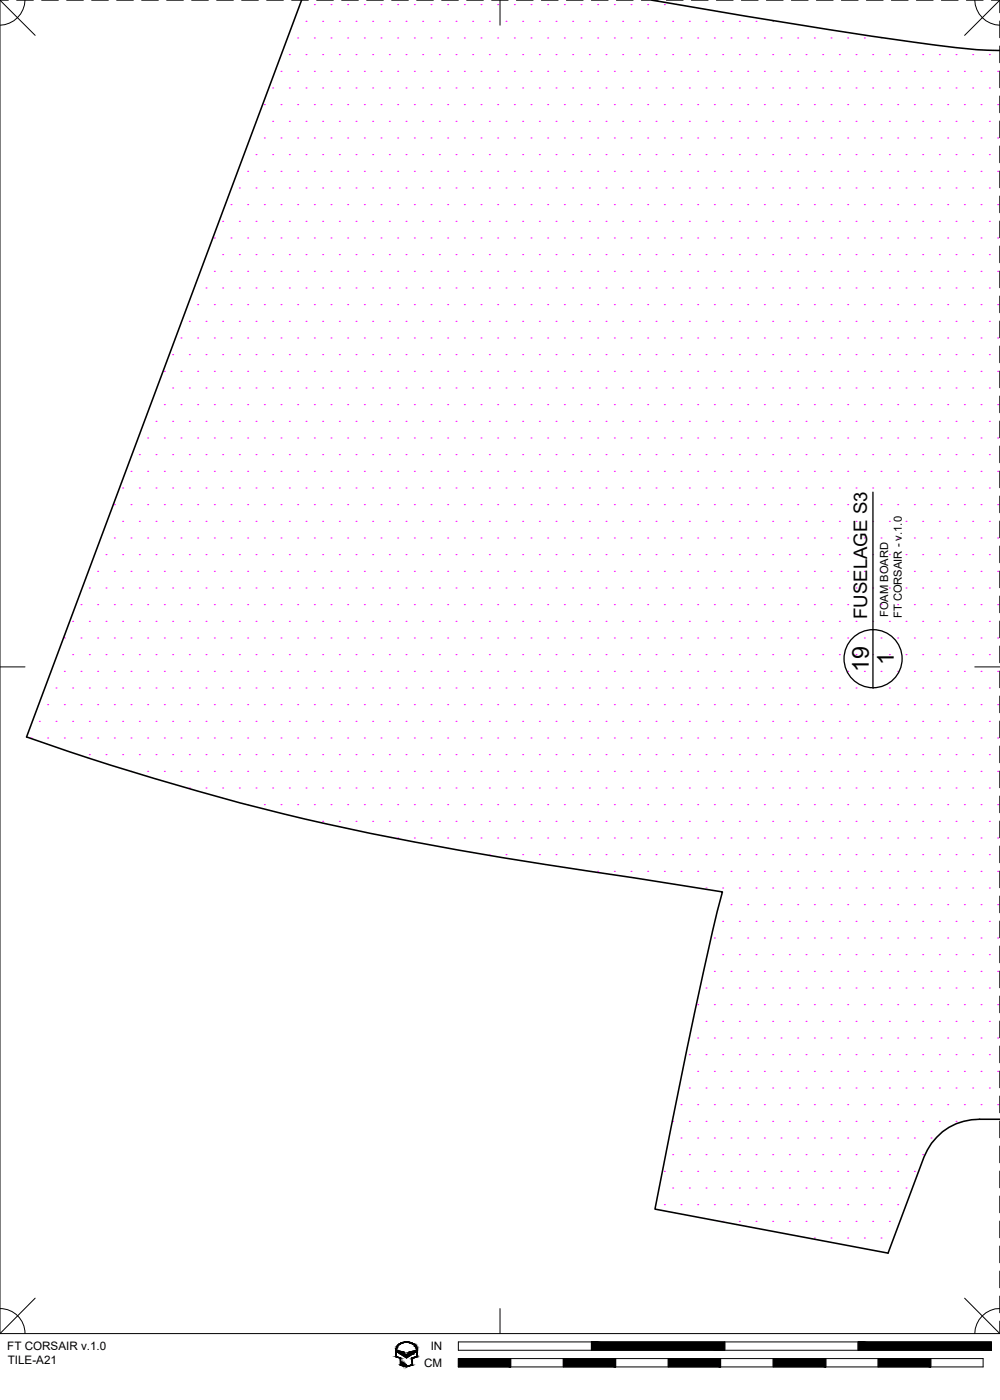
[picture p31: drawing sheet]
<svg xmlns="http://www.w3.org/2000/svg" width="190mm" height="267mm" viewBox="0 0 190 267" stroke-linecap="round" stroke-linejoin="round" font-family="sans-serif">
<defs><g id="words">
<g font-size="4.4">
<text x="165.5" y="128" transform="rotate(-90 165.5 128)">19</text>
<text x="170.3" y="126.7" transform="rotate(-90 170.3 126.7)">1</text>
</g>
<text font-size="3.5" x="165.2" y="117.9" transform="rotate(-90 165.2 117.9)">FUSELAGE S3</text>
<g font-size="2.2">
<text x="1.4" y="257.2">FT CORSAIR v.1.0</text>
<text x="82.1" y="257.2">IN</text>
<text x="1.5" y="259.9">TILE-A21</text>
<text x="80.8" y="260.4">CM</text>
</g>
<g font-size="2.1">
<text x="169.2" y="117.6" transform="rotate(-90 169.2 117.6)">FOAM BOARD</text>
<text x="171.8" y="117.8" transform="rotate(-90 171.8 117.8)">FT CORSAIR - v.1.0</text>
</g>
</g></defs>
<!-- layer: 07 DE-PAPER -->
<g fill="none" stroke="#f0f" stroke-width=".2">
<path d="M50.4 19.9h.1M51.9 16.8h.1M53.5 13.6h.1M53.5 19.9h.1M55.1 10.4h.1M55.1 16.8h.1M56.7 7.2h.1M56.7 13.6h.1M56.7 19.9h.1M58.3 4.1h.1M58.3 10.4h.1M58.3 16.8h.1"/>
<path d="M59.9 .9h.1M59.9 7.2h.1M59.9 13.6h.1M59.9 19.9h.1M61.5 4.1h.1M61.5 10.4h.1M61.5 16.8h.1M63.1 .9h.1M63.1 7.2h.1M63.1 13.6h.1M63.1 19.9h.1M64.6 4.1h.1"/>
<path d="M64.6 10.4h.1M64.6 16.8h.1M66.2 .9h.1M66.2 7.2h.1M66.2 13.6h.1M66.2 19.9h.1M67.8 4.1h.1M67.8 10.4h.1M67.8 16.8h.1M69.4 .9h.1M69.4 7.2h.1M69.4 13.6h.1"/>
<path d="M69.4 19.9h.1M71 4.1h.1M71 10.4h.1M71 16.8h.1M72.6 .9h.1M72.6 7.2h.1M72.6 13.6h.1M72.6 19.9h.1M74.2 4.1h.1M74.2 10.4h.1M74.2 16.8h.1M75.8 .9h.1"/>
<path d="M75.8 7.2h.1M75.8 13.6h.1M75.8 19.9h.1M77.3 4.1h.1M77.3 10.4h.1M77.3 16.8h.1M78.9 .9h.1M78.9 7.2h.1M78.9 13.6h.1M78.9 19.9h.1M80.5 4.1h.1M80.5 10.4h.1"/>
<path d="M80.5 16.8h.1M82.1 .9h.1M82.1 7.2h.1M82.1 13.6h.1M82.1 19.9h.1M83.7 4.1h.1M83.7 10.4h.1M83.7 16.8h.1M85.3 .9h.1M85.3 7.2h.1M85.3 13.6h.1M85.3 19.9h.1"/>
<path d="M86.9 4.1h.1M86.9 10.4h.1M86.9 16.8h.1M88.5 .9h.1M88.5 7.2h.1M88.5 13.6h.1M88.5 19.9h.1M90 4.1h.1M90 10.4h.1M90 16.8h.1M91.6 .9h.1M91.6 7.2h.1"/>
<path d="M91.6 13.6h.1M91.6 19.9h.1M93.2 4.1h.1M93.2 10.4h.1M93.2 16.8h.1M94.8 .9h.1M94.8 7.2h.1M94.8 13.6h.1M94.8 19.9h.1M96.4 4.1h.1M96.4 10.4h.1M96.4 16.8h.1"/>
<path d="M98 .9h.1M98 7.2h.1M98 13.6h.1M98 19.9h.1M99.6 4.1h.1M99.6 10.4h.1M99.6 16.8h.1M101.2 .9h.1M101.2 7.2h.1M101.2 13.6h.1M101.2 19.9h.1M102.7 4.1h.1"/>
<path d="M102.7 10.4h.1M102.7 16.8h.1M104.3 .9h.1M104.3 7.2h.1M104.3 13.6h.1M104.3 19.9h.1M105.9 4.1h.1M105.9 10.4h.1M105.9 16.8h.1M107.5 .9h.1M107.5 7.2h.1M107.5 13.6h.1"/>
<path d="M107.5 19.9h.1M109.1 4.1h.1M109.1 10.4h.1M109.1 16.8h.1M110.7 .9h.1M110.7 7.2h.1M110.7 13.6h.1M110.7 19.9h.1M112.3 4.1h.1M112.3 10.4h.1M112.3 16.8h.1M113.9 .9h.1"/>
<path d="M113.9 7.2h.1M113.9 13.6h.1M113.9 19.9h.1M115.4 4.1h.1M115.4 10.4h.1M115.4 16.8h.1M117 .9h.1M117 7.2h.1M117 13.6h.1M117 19.9h.1M118.6 4.1h.1M118.6 10.4h.1"/>
<path d="M118.6 16.8h.1M120.2 .9h.1M120.2 7.2h.1M120.2 13.6h.1M120.2 19.9h.1M121.8 4.1h.1M121.8 10.4h.1M121.8 16.8h.1M123.4 .9h.1M123.4 7.2h.1M123.4 13.6h.1M123.4 19.9h.1"/>
<path d="M125 4.1h.1M125 10.4h.1M125 16.8h.1M126.6 .9h.1M126.6 7.2h.1M126.6 13.6h.1M126.6 19.9h.1M128.1 4.1h.1M128.1 10.4h.1M128.1 16.8h.1M129.7 7.2h.1M129.7 13.6h.1"/>
<path d="M129.7 19.9h.1M131.3 4.1h.1M131.3 10.4h.1M131.3 16.8h.1M132.9 7.2h.1M132.9 13.6h.1M132.9 19.9h.1M134.5 4.1h.1M134.5 10.4h.1M134.5 16.8h.1M136.1 7.2h.1M136.1 13.6h.1"/>
<path d="M136.1 19.9h.1M137.7 4.1h.1M137.7 10.4h.1M137.7 16.8h.1M139.3 7.2h.1M139.3 13.6h.1M139.3 19.9h.1M140.8 4.1h.1M140.8 10.4h.1M140.8 16.8h.1M142.4 7.2h.1M142.4 13.6h.1"/>
<path d="M142.4 19.9h.1M144 4.1h.1M144 10.4h.1M144 16.8h.1M145.6 7.2h.1M145.6 13.6h.1M145.6 19.9h.1M147.2 4.1h.1M147.2 10.4h.1M147.2 16.8h.1M148.8 7.2h.1M148.8 13.6h.1"/>
<path d="M148.8 19.9h.1M150.4 10.4h.1M150.4 16.8h.1M152 7.2h.1M152 13.6h.1M152 19.9h.1M153.5 10.4h.1M153.5 16.8h.1M155.1 7.2h.1M155.1 13.6h.1M155.1 19.9h.1M156.7 10.4h.1"/>
<path d="M156.7 16.8h.1M158.3 7.2h.1M158.3 13.6h.1M158.3 19.9h.1M159.9 10.4h.1M159.9 16.8h.1M161.5 7.2h.1M161.5 13.6h.1M161.5 19.9h.1M163.1 10.4h.1M163.1 16.8h.1M164.7 7.2h.1"/>
<path d="M164.7 13.6h.1M164.7 19.9h.1M166.2 10.4h.1M166.2 16.8h.1M167.8 7.2h.1M167.8 13.6h.1M167.8 19.9h.1M169.4 10.4h.1M169.4 16.8h.1M171 13.6h.1M171 19.9h.1M172.6 10.4h.1"/>
<path d="M172.6 16.8h.1M174.2 13.6h.1M174.2 19.9h.1M175.8 10.4h.1M175.8 16.8h.1M177.4 13.6h.1M177.4 19.9h.1M178.9 10.4h.1M178.9 16.8h.1M180.5 13.6h.1M180.5 19.9h.1M182.1 10.4h.1"/>
<path d="M182.1 16.8h.1M183.7 13.6h.1M183.7 19.9h.1M185.3 10.4h.1M185.3 16.8h.1M186.9 13.6h.1M186.9 19.9h.1M188.5 10.4h.1M188.5 16.8h.1M190.1 13.6h.1M190.1 19.9h.1M44 39h.1"/>
<path d="M45.6 35.8h.1M47.2 32.6h.1M47.2 39h.1M48.8 29.5h.1M48.8 35.8h.1M50.4 26.3h.1M50.4 32.6h.1M50.4 39h.1M51.9 23.1h.1M51.9 29.5h.1M51.9 35.8h.1M53.5 26.3h.1"/>
<path d="M53.5 32.6h.1M53.5 39h.1M55.1 23.1h.1M55.1 29.5h.1M55.1 35.8h.1M56.7 26.3h.1M56.7 32.6h.1M56.7 39h.1M58.3 23.1h.1M58.3 29.5h.1M58.3 35.8h.1M59.9 26.3h.1"/>
<path d="M59.9 32.6h.1M59.9 39h.1M61.5 23.1h.1M61.5 29.5h.1M61.5 35.8h.1M63.1 26.3h.1M63.1 32.6h.1M63.1 39h.1M64.6 23.1h.1M64.6 29.5h.1M64.6 35.8h.1M66.2 26.3h.1"/>
<path d="M66.2 32.6h.1M66.2 39h.1M67.8 23.1h.1M67.8 29.5h.1M67.8 35.8h.1M69.4 26.3h.1M69.4 32.6h.1M69.4 39h.1M71 23.1h.1M71 29.5h.1M71 35.8h.1M72.6 26.3h.1"/>
<path d="M72.6 32.6h.1M72.6 39h.1M74.2 23.1h.1M74.2 29.5h.1M74.2 35.8h.1M75.8 26.3h.1M75.8 32.6h.1M75.8 39h.1M77.3 23.1h.1M77.3 29.5h.1M77.3 35.8h.1M78.9 26.3h.1"/>
<path d="M78.9 32.6h.1M78.9 39h.1M80.5 23.1h.1M80.5 29.5h.1M80.5 35.8h.1M82.1 26.3h.1M82.1 32.6h.1M82.1 39h.1M83.7 23.1h.1M83.7 29.5h.1M83.7 35.8h.1M85.3 26.3h.1"/>
<path d="M85.3 32.6h.1M85.3 39h.1M86.9 23.1h.1M86.9 29.5h.1M86.9 35.8h.1M88.5 26.3h.1M88.5 32.6h.1M88.5 39h.1M90 23.1h.1M90 29.5h.1M90 35.8h.1M91.6 26.3h.1"/>
<path d="M91.6 32.6h.1M91.6 39h.1M93.2 23.1h.1M93.2 29.5h.1M93.2 35.8h.1M94.8 26.3h.1M94.8 32.6h.1M94.8 39h.1M96.4 23.1h.1M96.4 29.5h.1M96.4 35.8h.1M98 26.3h.1"/>
<path d="M98 32.6h.1M98 39h.1M99.6 23.1h.1M99.6 29.5h.1M99.6 35.8h.1M101.2 26.3h.1M101.2 32.6h.1M101.2 39h.1M102.7 23.1h.1M102.7 29.5h.1M102.7 35.8h.1M104.3 26.3h.1"/>
<path d="M104.3 32.6h.1M104.3 39h.1M105.9 23.1h.1M105.9 29.5h.1M105.9 35.8h.1M107.5 26.3h.1M107.5 32.6h.1M107.5 39h.1M109.1 23.1h.1M109.1 29.5h.1M109.1 35.8h.1M110.7 26.3h.1"/>
<path d="M110.7 32.6h.1M110.7 39h.1M112.3 23.1h.1M112.3 29.5h.1M112.3 35.8h.1M113.9 26.3h.1M113.9 32.6h.1M113.9 39h.1M115.4 23.1h.1M115.4 29.5h.1M115.4 35.8h.1M117 26.3h.1"/>
<path d="M117 32.6h.1M117 39h.1M118.6 23.1h.1M118.6 29.5h.1M118.6 35.8h.1M120.2 26.3h.1M120.2 32.6h.1M120.2 39h.1M121.8 23.1h.1M121.8 29.5h.1M121.8 35.8h.1M123.4 26.3h.1"/>
<path d="M123.4 32.6h.1M123.4 39h.1M125 23.1h.1M125 29.5h.1M125 35.8h.1M126.6 26.3h.1M126.6 32.6h.1M126.6 39h.1M128.1 23.1h.1M128.1 29.5h.1M128.1 35.8h.1M129.7 26.3h.1"/>
<path d="M129.7 32.6h.1M129.7 39h.1M131.3 23.1h.1M131.3 29.5h.1M131.3 35.8h.1M132.9 26.3h.1M132.9 32.6h.1M132.9 39h.1M134.5 23.1h.1M134.5 29.5h.1M134.5 35.8h.1M136.1 26.3h.1"/>
<path d="M136.1 32.6h.1M136.1 39h.1M137.7 23.1h.1M137.7 29.5h.1M137.7 35.8h.1M139.3 26.3h.1M139.3 32.6h.1M139.3 39h.1M140.8 23.1h.1M140.8 29.5h.1M140.8 35.8h.1M142.4 26.3h.1"/>
<path d="M142.4 32.6h.1M142.4 39h.1M144 23.1h.1M144 29.5h.1M144 35.8h.1M145.6 26.3h.1M145.6 32.6h.1M145.6 39h.1M147.2 23.1h.1M147.2 29.5h.1M147.2 35.8h.1M148.8 26.3h.1"/>
<path d="M148.8 32.6h.1M148.8 39h.1M150.4 23.1h.1M150.4 29.5h.1M150.4 35.8h.1M152 26.3h.1M152 32.6h.1M152 39h.1M153.5 23.1h.1M153.5 29.5h.1M153.5 35.8h.1M155.1 26.3h.1"/>
<path d="M155.1 32.6h.1M155.1 39h.1M156.7 23.1h.1M156.7 29.5h.1M156.7 35.8h.1M158.3 26.3h.1M158.3 32.6h.1M158.3 39h.1M159.9 23.1h.1M159.9 29.5h.1M159.9 35.8h.1M161.5 26.3h.1"/>
<path d="M161.5 32.6h.1M161.5 39h.1M163.1 23.1h.1M163.1 29.5h.1M163.1 35.8h.1M164.7 26.3h.1M164.7 32.6h.1M164.7 39h.1M166.2 23.1h.1M166.2 29.5h.1M166.2 35.8h.1M167.8 26.3h.1"/>
<path d="M167.8 32.6h.1M167.8 39h.1M169.4 23.1h.1M169.4 29.5h.1M169.4 35.8h.1M171 26.3h.1M171 32.6h.1M171 39h.1M172.6 23.1h.1M172.6 29.5h.1M172.6 35.8h.1M174.2 26.3h.1"/>
<path d="M174.2 32.6h.1M174.2 39h.1M175.8 23.1h.1M175.8 29.5h.1M175.8 35.8h.1M177.4 26.3h.1M177.4 32.6h.1M177.4 39h.1M178.9 23.1h.1M178.9 29.5h.1M178.9 35.8h.1M180.5 26.3h.1"/>
<path d="M180.5 32.6h.1M180.5 39h.1M182.1 23.1h.1M182.1 29.5h.1M182.1 35.8h.1M183.7 26.3h.1M183.7 32.6h.1M183.7 39h.1M185.3 23.1h.1M185.3 29.5h.1M185.3 35.8h.1M186.9 26.3h.1"/>
<path d="M186.9 32.6h.1M186.9 39h.1M188.5 23.1h.1M188.5 29.5h.1M188.5 35.8h.1M190.1 26.3h.1M190.1 32.6h.1M190.1 39h.1M37.7 58h.1M39.2 54.9h.1M40.8 45.3h.1M40.8 51.7h.1"/>
<path d="M40.8 58h.1M42.4 42.2h.1M42.4 48.5h.1M42.4 54.9h.1M44 45.3h.1M44 51.7h.1M44 58h.1M45.6 42.2h.1M45.6 48.5h.1M45.6 54.9h.1M47.2 45.3h.1M47.2 51.7h.1"/>
<path d="M47.2 58h.1M48.8 42.2h.1M48.8 48.5h.1M48.8 54.9h.1M50.4 45.3h.1M50.4 51.7h.1M50.4 58h.1M51.9 42.2h.1M51.9 48.5h.1M51.9 54.9h.1M53.5 45.3h.1M53.5 51.7h.1"/>
<path d="M53.5 58h.1M55.1 42.2h.1M55.1 48.5h.1M55.1 54.9h.1M56.7 45.3h.1M56.7 51.7h.1M56.7 58h.1M58.3 42.2h.1M58.3 48.5h.1M58.3 54.9h.1M59.9 45.3h.1M59.9 51.7h.1"/>
<path d="M59.9 58h.1M61.5 42.2h.1M61.5 48.5h.1M61.5 54.9h.1M63.1 45.3h.1M63.1 51.7h.1M63.1 58h.1M64.6 42.2h.1M64.6 48.5h.1M64.6 54.9h.1M66.2 45.3h.1M66.2 51.7h.1"/>
<path d="M66.2 58h.1M67.8 42.2h.1M67.8 48.5h.1M67.8 54.9h.1M69.4 45.3h.1M69.4 51.7h.1M69.4 58h.1M71 42.2h.1M71 48.5h.1M71 54.9h.1M72.6 45.3h.1M72.6 51.7h.1"/>
<path d="M72.6 58h.1M74.2 42.2h.1M74.2 48.5h.1M74.2 54.9h.1M75.8 45.3h.1M75.8 51.7h.1M75.8 58h.1M77.3 42.2h.1M77.3 48.5h.1M77.3 54.9h.1M78.9 45.3h.1M78.9 51.7h.1"/>
<path d="M78.9 58h.1M80.5 42.2h.1M80.5 48.5h.1M80.5 54.9h.1M82.1 45.3h.1M82.1 51.7h.1M82.1 58h.1M83.7 42.2h.1M83.7 48.5h.1M83.7 54.9h.1M85.3 45.3h.1M85.3 51.7h.1"/>
<path d="M85.3 58h.1M86.9 42.2h.1M86.9 48.5h.1M86.9 54.9h.1M88.5 45.3h.1M88.5 51.7h.1M88.5 58h.1M90 42.2h.1M90 48.5h.1M90 54.9h.1M91.6 45.3h.1M91.6 51.7h.1"/>
<path d="M91.6 58h.1M93.2 42.2h.1M93.2 48.5h.1M93.2 54.9h.1M94.8 45.3h.1M94.8 51.7h.1M94.8 58h.1M96.4 42.2h.1M96.4 48.5h.1M96.4 54.9h.1M98 45.3h.1M98 51.7h.1"/>
<path d="M98 58h.1M99.6 42.2h.1M99.6 48.5h.1M99.6 54.9h.1M101.2 45.3h.1M101.2 51.7h.1M101.2 58h.1M102.7 42.2h.1M102.7 48.5h.1M102.7 54.9h.1M104.3 45.3h.1M104.3 51.7h.1"/>
<path d="M104.3 58h.1M105.9 42.2h.1M105.9 48.5h.1M105.9 54.9h.1M107.5 45.3h.1M107.5 51.7h.1M107.5 58h.1M109.1 42.2h.1M109.1 48.5h.1M109.1 54.9h.1M110.7 45.3h.1M110.7 51.7h.1"/>
<path d="M110.7 58h.1M112.3 42.2h.1M112.3 48.5h.1M112.3 54.9h.1M113.9 45.3h.1M113.9 51.7h.1M113.9 58h.1M115.4 42.2h.1M115.4 48.5h.1M115.4 54.9h.1M117 45.3h.1M117 51.7h.1"/>
<path d="M117 58h.1M118.6 42.2h.1M118.6 48.5h.1M118.6 54.9h.1M120.2 45.3h.1M120.2 51.7h.1M120.2 58h.1M121.8 42.2h.1M121.8 48.5h.1M121.8 54.9h.1M123.4 45.3h.1M123.4 51.7h.1"/>
<path d="M123.4 58h.1M125 42.2h.1M125 48.5h.1M125 54.9h.1M126.6 45.3h.1M126.6 51.7h.1M126.6 58h.1M128.1 42.2h.1M128.1 48.5h.1M128.1 54.9h.1M129.7 45.3h.1M129.7 51.7h.1"/>
<path d="M129.7 58h.1M131.3 42.2h.1M131.3 48.5h.1M131.3 54.9h.1M132.9 45.3h.1M132.9 51.7h.1M132.9 58h.1M134.5 42.2h.1M134.5 48.5h.1M134.5 54.9h.1M136.1 45.3h.1M136.1 51.7h.1"/>
<path d="M136.1 58h.1M137.7 42.2h.1M137.7 48.5h.1M137.7 54.9h.1M139.3 45.3h.1M139.3 51.7h.1M139.3 58h.1M140.8 42.2h.1M140.8 48.5h.1M140.8 54.9h.1M142.4 45.3h.1M142.4 51.7h.1"/>
<path d="M142.4 58h.1M144 42.2h.1M144 48.5h.1M144 54.9h.1M145.6 45.3h.1M145.6 51.7h.1M145.6 58h.1M147.2 42.2h.1M147.2 48.5h.1M147.2 54.9h.1M148.8 45.3h.1M148.8 51.7h.1"/>
<path d="M148.8 58h.1M150.4 42.2h.1M150.4 48.5h.1M150.4 54.9h.1M152 45.3h.1M152 51.7h.1M152 58h.1M153.5 42.2h.1M153.5 48.5h.1M153.5 54.9h.1M155.1 45.3h.1M155.1 51.7h.1"/>
<path d="M155.1 58h.1M156.7 42.2h.1M156.7 48.5h.1M156.7 54.9h.1M158.3 45.3h.1M158.3 51.7h.1M158.3 58h.1M159.9 42.2h.1M159.9 48.5h.1M159.9 54.9h.1M161.5 45.3h.1M161.5 51.7h.1"/>
<path d="M161.5 58h.1M163.1 42.2h.1M163.1 48.5h.1M163.1 54.9h.1M164.7 45.3h.1M164.7 51.7h.1M164.7 58h.1M166.2 42.2h.1M166.2 48.5h.1M166.2 54.9h.1M167.8 45.3h.1M167.8 51.7h.1"/>
<path d="M167.8 58h.1M169.4 42.2h.1M169.4 48.5h.1M169.4 54.9h.1M171 45.3h.1M171 51.7h.1M171 58h.1M172.6 42.2h.1M172.6 48.5h.1M172.6 54.9h.1M174.2 45.3h.1M174.2 51.7h.1"/>
<path d="M174.2 58h.1M175.8 42.2h.1M175.8 48.5h.1M175.8 54.9h.1M177.4 45.3h.1M177.4 51.7h.1M177.4 58h.1M178.9 42.2h.1M178.9 48.5h.1M178.9 54.9h.1M180.5 45.3h.1M180.5 51.7h.1"/>
<path d="M180.5 58h.1M182.1 42.2h.1M182.1 48.5h.1M182.1 54.9h.1M183.7 45.3h.1M183.7 51.7h.1M183.7 58h.1M185.3 42.2h.1M185.3 48.5h.1M185.3 54.9h.1M186.9 45.3h.1M186.9 51.7h.1"/>
<path d="M186.9 58h.1M188.5 42.2h.1M188.5 48.5h.1M188.5 54.9h.1M190.1 45.3h.1M190.1 51.7h.1M190.1 58h.1M31.3 70.7h.1M31.3 77.1h.1M32.9 67.6h.1M32.9 73.9h.1M34.5 64.4h.1"/>
<path d="M34.5 70.7h.1M34.5 77.1h.1M36.1 61.2h.1M36.1 67.6h.1M36.1 73.9h.1M37.7 64.4h.1M37.7 70.7h.1M37.7 77.1h.1M39.2 61.2h.1M39.2 67.6h.1M39.2 73.9h.1M40.8 64.4h.1"/>
<path d="M40.8 70.7h.1M40.8 77.1h.1M42.4 61.2h.1M42.4 67.6h.1M42.4 73.9h.1M44 64.4h.1M44 70.7h.1M44 77.1h.1M45.6 61.2h.1M45.6 67.6h.1M45.6 73.9h.1M47.2 64.4h.1"/>
<path d="M47.2 70.7h.1M47.2 77.1h.1M48.8 61.2h.1M48.8 67.6h.1M48.8 73.9h.1M50.4 64.4h.1M50.4 70.7h.1M50.4 77.1h.1M51.9 61.2h.1M51.9 67.6h.1M51.9 73.9h.1M53.5 64.4h.1"/>
<path d="M53.5 70.7h.1M53.5 77.1h.1M55.1 61.2h.1M55.1 67.6h.1M55.1 73.9h.1M56.7 64.4h.1M56.7 70.7h.1M56.7 77.1h.1M58.3 61.2h.1M58.3 67.6h.1M58.3 73.9h.1M59.9 64.4h.1"/>
<path d="M59.9 70.7h.1M59.9 77.1h.1M61.5 61.2h.1M61.5 67.6h.1M61.5 73.9h.1M63.1 64.4h.1M63.1 70.7h.1M63.1 77.1h.1M64.6 61.2h.1M64.6 67.6h.1M64.6 73.9h.1M66.2 64.4h.1"/>
<path d="M66.2 70.7h.1M66.2 77.1h.1M67.8 61.2h.1M67.8 67.6h.1M67.8 73.9h.1M69.4 64.4h.1M69.4 70.7h.1M69.4 77.1h.1M71 61.2h.1M71 67.6h.1M71 73.9h.1M72.6 64.4h.1"/>
<path d="M72.6 70.7h.1M72.6 77.1h.1M74.2 61.2h.1M74.2 67.6h.1M74.2 73.9h.1M75.8 64.4h.1M75.8 70.7h.1M75.8 77.1h.1M77.3 61.2h.1M77.3 67.6h.1M77.3 73.9h.1M78.9 64.4h.1"/>
<path d="M78.9 70.7h.1M78.9 77.1h.1M80.5 61.2h.1M80.5 67.6h.1M80.5 73.9h.1M82.1 64.4h.1M82.1 70.7h.1M82.1 77.1h.1M83.7 61.2h.1M83.7 67.6h.1M83.7 73.9h.1M85.3 64.4h.1"/>
<path d="M85.3 70.7h.1M85.3 77.1h.1M86.9 61.2h.1M86.9 67.6h.1M86.9 73.9h.1M88.5 64.4h.1M88.5 70.7h.1M88.5 77.1h.1M90 61.2h.1M90 67.6h.1M90 73.9h.1M91.6 64.4h.1"/>
<path d="M91.6 70.7h.1M91.6 77.1h.1M93.2 61.2h.1M93.2 67.6h.1M93.2 73.9h.1M94.8 64.4h.1M94.8 70.7h.1M94.8 77.1h.1M96.4 61.2h.1M96.4 67.6h.1M96.4 73.9h.1M98 64.4h.1"/>
<path d="M98 70.7h.1M98 77.1h.1M99.6 61.2h.1M99.6 67.6h.1M99.6 73.9h.1M101.2 64.4h.1M101.2 70.7h.1M101.2 77.1h.1M102.7 61.2h.1M102.7 67.6h.1M102.7 73.9h.1M104.3 64.4h.1"/>
<path d="M104.3 70.7h.1M104.3 77.1h.1M105.9 61.2h.1M105.9 67.6h.1M105.9 73.9h.1M107.5 64.4h.1M107.5 70.7h.1M107.5 77.1h.1M109.1 61.2h.1M109.1 67.6h.1M109.1 73.9h.1M110.7 64.4h.1"/>
<path d="M110.7 70.7h.1M110.7 77.1h.1M112.3 61.2h.1M112.3 67.6h.1M112.3 73.9h.1M113.9 64.4h.1M113.9 70.7h.1M113.9 77.1h.1M115.4 61.2h.1M115.4 67.6h.1M115.4 73.9h.1M117 64.4h.1"/>
<path d="M117 70.7h.1M117 77.1h.1M118.6 61.2h.1M118.6 67.6h.1M118.6 73.9h.1M120.2 64.4h.1M120.2 70.7h.1M120.2 77.1h.1M121.8 61.2h.1M121.8 67.6h.1M121.8 73.9h.1M123.4 64.4h.1"/>
<path d="M123.4 70.7h.1M123.4 77.1h.1M125 61.2h.1M125 67.6h.1M125 73.9h.1M126.6 64.4h.1M126.6 70.7h.1M126.6 77.1h.1M128.1 61.2h.1M128.1 67.6h.1M128.1 73.9h.1M129.7 64.4h.1"/>
<path d="M129.7 70.7h.1M129.7 77.1h.1M131.3 61.2h.1M131.3 67.6h.1M131.3 73.9h.1M132.9 64.4h.1M132.9 70.7h.1M132.9 77.1h.1M134.5 61.2h.1M134.5 67.6h.1M134.5 73.9h.1M136.1 64.4h.1"/>
<path d="M136.1 70.7h.1M136.1 77.1h.1M137.7 61.2h.1M137.7 67.6h.1M137.7 73.9h.1M139.3 64.4h.1M139.3 70.7h.1M139.3 77.1h.1M140.8 61.2h.1M140.8 67.6h.1M140.8 73.9h.1M142.4 64.4h.1"/>
<path d="M142.4 70.7h.1M142.4 77.1h.1M144 61.2h.1M144 67.6h.1M144 73.9h.1M145.6 64.4h.1M145.6 70.7h.1M145.6 77.1h.1M147.2 61.2h.1M147.2 67.6h.1M147.2 73.9h.1M148.8 64.4h.1"/>
<path d="M148.8 70.7h.1M148.8 77.1h.1M150.4 61.2h.1M150.4 67.6h.1M150.4 73.9h.1M152 64.4h.1M152 70.7h.1M152 77.1h.1M153.5 61.2h.1M153.5 67.6h.1M153.5 73.9h.1M155.1 64.4h.1"/>
<path d="M155.1 70.7h.1M155.1 77.1h.1M156.7 61.2h.1M156.7 67.6h.1M156.7 73.9h.1M158.3 64.4h.1M158.3 70.7h.1M158.3 77.1h.1M159.9 61.2h.1M159.9 67.6h.1M159.9 73.9h.1M161.5 64.4h.1"/>
<path d="M161.5 70.7h.1M161.5 77.1h.1M163.1 61.2h.1M163.1 67.6h.1M163.1 73.9h.1M164.7 64.4h.1M164.7 70.7h.1M164.7 77.1h.1M166.2 61.2h.1M166.2 67.6h.1M166.2 73.9h.1M167.8 64.4h.1"/>
<path d="M167.8 70.7h.1M167.8 77.1h.1M169.4 61.2h.1M169.4 67.6h.1M169.4 73.9h.1M171 64.4h.1M171 70.7h.1M171 77.1h.1M172.6 61.2h.1M172.6 67.6h.1M172.6 73.9h.1M174.2 64.4h.1"/>
<path d="M174.2 70.7h.1M174.2 77.1h.1M175.8 61.2h.1M175.8 67.6h.1M175.8 73.9h.1M177.4 64.4h.1M177.4 70.7h.1M177.4 77.1h.1M178.9 61.2h.1M178.9 67.6h.1M178.9 73.9h.1M180.5 64.4h.1"/>
<path d="M180.5 70.7h.1M180.5 77.1h.1M182.1 61.2h.1M182.1 67.6h.1M182.1 73.9h.1M183.7 64.4h.1M183.7 70.7h.1M183.7 77.1h.1M185.3 61.2h.1M185.3 67.6h.1M185.3 73.9h.1M186.9 64.4h.1"/>
<path d="M186.9 70.7h.1M186.9 77.1h.1M188.5 61.2h.1M188.5 67.6h.1M188.5 73.9h.1M190.1 64.4h.1M190.1 70.7h.1M190.1 77.1h.1M21.8 96.1h.1M23.4 93h.1M23.4 99.3h.1M25 89.8h.1"/>
<path d="M25 96.1h.1M26.5 86.6h.1M26.5 93h.1M26.5 99.3h.1M28.1 83.4h.1M28.1 89.8h.1M28.1 96.1h.1M29.7 80.3h.1M29.7 86.6h.1M29.7 93h.1M29.7 99.3h.1M31.3 83.4h.1"/>
<path d="M31.3 89.8h.1M31.3 96.1h.1M32.9 80.3h.1M32.9 86.6h.1M32.9 93h.1M32.9 99.3h.1M34.5 83.4h.1M34.5 89.8h.1M34.5 96.1h.1M36.1 80.3h.1M36.1 86.6h.1M36.1 93h.1"/>
<path d="M36.1 99.3h.1M37.7 83.4h.1M37.7 89.8h.1M37.7 96.1h.1M39.2 80.3h.1M39.2 86.6h.1M39.2 93h.1M39.2 99.3h.1M40.8 83.4h.1M40.8 89.8h.1M40.8 96.1h.1M42.4 80.3h.1"/>
<path d="M42.4 86.6h.1M42.4 93h.1M42.4 99.3h.1M44 83.4h.1M44 89.8h.1M44 96.1h.1M45.6 80.3h.1M45.6 86.6h.1M45.6 93h.1M45.6 99.3h.1M47.2 83.4h.1M47.2 89.8h.1"/>
<path d="M47.2 96.1h.1M48.8 80.3h.1M48.8 86.6h.1M48.8 93h.1M48.8 99.3h.1M50.4 83.4h.1M50.4 89.8h.1M50.4 96.1h.1M51.9 80.3h.1M51.9 86.6h.1M51.9 93h.1M51.9 99.3h.1"/>
<path d="M53.5 83.4h.1M53.5 89.8h.1M53.5 96.1h.1M55.1 80.3h.1M55.1 86.6h.1M55.1 93h.1M55.1 99.3h.1M56.7 83.4h.1M56.7 89.8h.1M56.7 96.1h.1M58.3 80.3h.1M58.3 86.6h.1"/>
<path d="M58.3 93h.1M58.3 99.3h.1M59.9 83.4h.1M59.9 89.8h.1M59.9 96.1h.1M61.5 80.3h.1M61.5 86.6h.1M61.5 93h.1M61.5 99.3h.1M63.1 83.4h.1M63.1 89.8h.1M63.1 96.1h.1"/>
<path d="M64.6 80.3h.1M64.6 86.6h.1M64.6 93h.1M64.6 99.3h.1M66.2 83.4h.1M66.2 89.8h.1M66.2 96.1h.1M67.8 80.3h.1M67.8 86.6h.1M67.8 93h.1M67.8 99.3h.1M69.4 83.4h.1"/>
<path d="M69.4 89.8h.1M69.4 96.1h.1M71 80.3h.1M71 86.6h.1M71 93h.1M71 99.3h.1M72.6 83.4h.1M72.6 89.8h.1M72.6 96.1h.1M74.2 80.3h.1M74.2 86.6h.1M74.2 93h.1"/>
<path d="M74.2 99.3h.1M75.8 83.4h.1M75.8 89.8h.1M75.8 96.1h.1M77.3 80.3h.1M77.3 86.6h.1M77.3 93h.1M77.3 99.3h.1M78.9 83.4h.1M78.9 89.8h.1M78.9 96.1h.1M80.5 80.3h.1"/>
<path d="M80.5 86.6h.1M80.5 93h.1M80.5 99.3h.1M82.1 83.4h.1M82.1 89.8h.1M82.1 96.1h.1M83.7 80.3h.1M83.7 86.6h.1M83.7 93h.1M83.7 99.3h.1M85.3 83.4h.1M85.3 89.8h.1"/>
<path d="M85.3 96.1h.1M86.9 80.3h.1M86.9 86.6h.1M86.9 93h.1M86.9 99.3h.1M88.5 83.4h.1M88.5 89.8h.1M88.5 96.1h.1M90 80.3h.1M90 86.6h.1M90 93h.1M90 99.3h.1"/>
<path d="M91.6 83.4h.1M91.6 89.8h.1M91.6 96.1h.1M93.2 80.3h.1M93.2 86.6h.1M93.2 93h.1M93.2 99.3h.1M94.8 83.4h.1M94.8 89.8h.1M94.8 96.1h.1M96.4 80.3h.1M96.4 86.6h.1"/>
<path d="M96.4 93h.1M96.4 99.3h.1M98 83.4h.1M98 89.8h.1M98 96.1h.1M99.6 80.3h.1M99.6 86.6h.1M99.6 93h.1M99.6 99.3h.1M101.2 83.4h.1M101.2 89.8h.1M101.2 96.1h.1"/>
<path d="M102.7 80.3h.1M102.7 86.6h.1M102.7 93h.1M102.7 99.3h.1M104.3 83.4h.1M104.3 89.8h.1M104.3 96.1h.1M105.9 80.3h.1M105.9 86.6h.1M105.9 93h.1M105.9 99.3h.1M107.5 83.4h.1"/>
<path d="M107.5 89.8h.1M107.5 96.1h.1M109.1 80.3h.1M109.1 86.6h.1M109.1 93h.1M109.1 99.3h.1M110.7 83.4h.1M110.7 89.8h.1M110.7 96.1h.1M112.3 80.3h.1M112.3 86.6h.1M112.3 93h.1"/>
<path d="M112.3 99.3h.1M113.9 83.4h.1M113.9 89.8h.1M113.9 96.1h.1M115.4 80.3h.1M115.4 86.6h.1M115.4 93h.1M115.4 99.3h.1M117 83.4h.1M117 89.8h.1M117 96.1h.1M118.6 80.3h.1"/>
<path d="M118.6 86.6h.1M118.6 93h.1M118.6 99.3h.1M120.2 83.4h.1M120.2 89.8h.1M120.2 96.1h.1M121.8 80.3h.1M121.8 86.6h.1M121.8 93h.1M121.8 99.3h.1M123.4 83.4h.1M123.4 89.8h.1"/>
<path d="M123.4 96.1h.1M125 80.3h.1M125 86.6h.1M125 93h.1M125 99.3h.1M126.6 83.4h.1M126.6 89.8h.1M126.6 96.1h.1M128.1 80.3h.1M128.1 86.6h.1M128.1 93h.1M128.1 99.3h.1"/>
<path d="M129.7 83.4h.1M129.7 89.8h.1M129.7 96.1h.1M131.3 80.3h.1M131.3 86.6h.1M131.3 93h.1M131.3 99.3h.1M132.9 83.4h.1M132.9 89.8h.1M132.9 96.1h.1M134.5 80.3h.1M134.5 86.6h.1"/>
<path d="M134.5 93h.1M134.5 99.3h.1M136.1 83.4h.1M136.1 89.8h.1M136.1 96.1h.1M137.7 80.3h.1M137.7 86.6h.1M137.7 93h.1M137.7 99.3h.1M139.3 83.4h.1M139.3 89.8h.1M139.3 96.1h.1"/>
<path d="M140.8 80.3h.1M140.8 86.6h.1M140.8 93h.1M140.8 99.3h.1M142.4 83.4h.1M142.4 89.8h.1M142.4 96.1h.1M144 80.3h.1M144 86.6h.1M144 93h.1M144 99.3h.1M145.6 83.4h.1"/>
<path d="M145.6 89.8h.1M145.6 96.1h.1M147.2 80.3h.1M147.2 86.6h.1M147.2 93h.1M147.2 99.3h.1M148.8 83.4h.1M148.8 89.8h.1M148.8 96.1h.1M150.4 80.3h.1M150.4 86.6h.1M150.4 93h.1"/>
<path d="M150.4 99.3h.1M152 83.4h.1M152 89.8h.1M152 96.1h.1M153.5 80.3h.1M153.5 86.6h.1M153.5 93h.1M153.5 99.3h.1M155.1 83.4h.1M155.1 89.8h.1M155.1 96.1h.1M156.7 80.3h.1"/>
<path d="M156.7 86.6h.1M156.7 93h.1M156.7 99.3h.1M158.3 83.4h.1M158.3 89.8h.1M158.3 96.1h.1M159.9 80.3h.1M159.9 86.6h.1M159.9 93h.1M159.9 99.3h.1M161.5 83.4h.1M161.5 89.8h.1"/>
<path d="M161.5 96.1h.1M163.1 80.3h.1M163.1 86.6h.1M163.1 93h.1M163.1 99.3h.1M164.7 83.4h.1M164.7 89.8h.1M164.7 96.1h.1M166.2 80.3h.1M166.2 86.6h.1M166.2 93h.1M166.2 99.3h.1"/>
<path d="M167.8 83.4h.1M167.8 89.8h.1M167.8 96.1h.1M169.4 80.3h.1M169.4 86.6h.1M169.4 93h.1M169.4 99.3h.1M171 83.4h.1M171 89.8h.1M171 96.1h.1M172.6 80.3h.1M172.6 86.6h.1"/>
<path d="M172.6 93h.1M172.6 99.3h.1M174.2 83.4h.1M174.2 89.8h.1M174.2 96.1h.1M175.8 80.3h.1M175.8 86.6h.1M175.8 93h.1M175.8 99.3h.1M177.4 83.4h.1M177.4 89.8h.1M177.4 96.1h.1"/>
<path d="M178.9 80.3h.1M178.9 86.6h.1M178.9 93h.1M178.9 99.3h.1M180.5 83.4h.1M180.5 89.8h.1M180.5 96.1h.1M182.1 80.3h.1M182.1 86.6h.1M182.1 93h.1M182.1 99.3h.1M183.7 83.4h.1"/>
<path d="M183.7 89.8h.1M183.7 96.1h.1M185.3 80.3h.1M185.3 86.6h.1M185.3 93h.1M185.3 99.3h.1M186.9 83.4h.1M186.9 89.8h.1M186.9 96.1h.1M188.5 80.3h.1M188.5 86.6h.1M188.5 93h.1"/>
<path d="M188.5 99.3h.1M190.1 83.4h.1M190.1 89.8h.1M190.1 96.1h.1M13.8 118.4h.1M15.4 115.2h.1M17 112h.1M17 118.4h.1M18.6 108.8h.1M18.6 115.2h.1M20.2 105.7h.1M20.2 112h.1"/>
<path d="M20.2 118.4h.1M21.8 102.5h.1M21.8 108.8h.1M21.8 115.2h.1M23.4 105.7h.1M23.4 112h.1M23.4 118.4h.1M25 102.5h.1M25 108.8h.1M25 115.2h.1M26.5 105.7h.1M26.5 112h.1"/>
<path d="M26.5 118.4h.1M28.1 102.5h.1M28.1 108.8h.1M28.1 115.2h.1M29.7 105.7h.1M29.7 112h.1M29.7 118.4h.1M31.3 102.5h.1M31.3 108.8h.1M31.3 115.2h.1M32.9 105.7h.1M32.9 112h.1"/>
<path d="M32.9 118.4h.1M34.5 102.5h.1M34.5 108.8h.1M34.5 115.2h.1M36.1 105.7h.1M36.1 112h.1M36.1 118.4h.1M37.7 102.5h.1M37.7 108.8h.1M37.7 115.2h.1M39.2 105.7h.1M39.2 112h.1"/>
<path d="M39.2 118.4h.1M40.8 102.5h.1M40.8 108.8h.1M40.8 115.2h.1M42.4 105.7h.1M42.4 112h.1M42.4 118.4h.1M44 102.5h.1M44 108.8h.1M44 115.2h.1M45.6 105.7h.1M45.6 112h.1"/>
<path d="M45.6 118.4h.1M47.2 102.5h.1M47.2 108.8h.1M47.2 115.2h.1M48.8 105.7h.1M48.8 112h.1M48.8 118.4h.1M50.4 102.5h.1M50.4 108.8h.1M50.4 115.2h.1M51.9 105.7h.1M51.9 112h.1"/>
<path d="M51.9 118.4h.1M53.5 102.5h.1M53.5 108.8h.1M53.5 115.2h.1M55.1 105.7h.1M55.1 112h.1M55.1 118.4h.1M56.7 102.5h.1M56.7 108.8h.1M56.7 115.2h.1M58.3 105.7h.1M58.3 112h.1"/>
<path d="M58.3 118.4h.1M59.9 102.5h.1M59.9 108.8h.1M59.9 115.2h.1M61.5 105.7h.1M61.5 112h.1M61.5 118.4h.1M63.1 102.5h.1M63.1 108.8h.1M63.1 115.2h.1M64.6 105.7h.1M64.6 112h.1"/>
<path d="M64.6 118.4h.1M66.2 102.5h.1M66.2 108.8h.1M66.2 115.2h.1M67.8 105.7h.1M67.8 112h.1M67.8 118.4h.1M69.4 102.5h.1M69.4 108.8h.1M69.4 115.2h.1M71 105.7h.1M71 112h.1"/>
<path d="M71 118.4h.1M72.6 102.5h.1M72.6 108.8h.1M72.6 115.2h.1M74.2 105.7h.1M74.2 112h.1M74.2 118.4h.1M75.8 102.5h.1M75.8 108.8h.1M75.8 115.2h.1M77.3 105.7h.1M77.3 112h.1"/>
<path d="M77.3 118.4h.1M78.9 102.5h.1M78.9 108.8h.1M78.9 115.2h.1M80.5 105.7h.1M80.5 112h.1M80.5 118.4h.1M82.1 102.5h.1M82.1 108.8h.1M82.1 115.2h.1M83.7 105.7h.1M83.7 112h.1"/>
<path d="M83.7 118.4h.1M85.3 102.5h.1M85.3 108.8h.1M85.3 115.2h.1M86.9 105.7h.1M86.9 112h.1M86.9 118.4h.1M88.5 102.5h.1M88.5 108.8h.1M88.5 115.2h.1M90 105.7h.1M90 112h.1"/>
<path d="M90 118.4h.1M91.6 102.5h.1M91.6 108.8h.1M91.6 115.2h.1M93.2 105.7h.1M93.2 112h.1M93.2 118.4h.1M94.8 102.5h.1M94.8 108.8h.1M94.8 115.2h.1M96.4 105.7h.1M96.4 112h.1"/>
<path d="M96.4 118.4h.1M98 102.5h.1M98 108.8h.1M98 115.2h.1M99.6 105.7h.1M99.6 112h.1M99.6 118.4h.1M101.2 102.5h.1M101.2 108.8h.1M101.2 115.2h.1M102.7 105.7h.1M102.7 112h.1"/>
<path d="M102.7 118.4h.1M104.3 102.5h.1M104.3 108.8h.1M104.3 115.2h.1M105.9 105.7h.1M105.9 112h.1M105.9 118.4h.1M107.5 102.5h.1M107.5 108.8h.1M107.5 115.2h.1M109.1 105.7h.1M109.1 112h.1"/>
<path d="M109.1 118.4h.1M110.7 102.5h.1M110.7 108.8h.1M110.7 115.2h.1M112.3 105.7h.1M112.3 112h.1M112.3 118.4h.1M113.9 102.5h.1M113.9 108.8h.1M113.9 115.2h.1M115.4 105.7h.1M115.4 112h.1"/>
<path d="M115.4 118.4h.1M117 102.5h.1M117 108.8h.1M117 115.2h.1M118.6 105.7h.1M118.6 112h.1M118.6 118.4h.1M120.2 102.5h.1M120.2 108.8h.1M120.2 115.2h.1M121.8 105.7h.1M121.8 112h.1"/>
<path d="M121.8 118.4h.1M123.4 102.5h.1M123.4 108.8h.1M123.4 115.2h.1M125 105.7h.1M125 112h.1M125 118.4h.1M126.6 102.5h.1M126.6 108.8h.1M126.6 115.2h.1M128.1 105.7h.1M128.1 112h.1"/>
<path d="M128.1 118.4h.1M129.7 102.5h.1M129.7 108.8h.1M129.7 115.2h.1M131.3 105.7h.1M131.3 112h.1M131.3 118.4h.1M132.9 102.5h.1M132.9 108.8h.1M132.9 115.2h.1M134.5 105.7h.1M134.5 112h.1"/>
<path d="M134.5 118.4h.1M136.1 102.5h.1M136.1 108.8h.1M136.1 115.2h.1M137.7 105.7h.1M137.7 112h.1M137.7 118.4h.1M139.3 102.5h.1M139.3 108.8h.1M139.3 115.2h.1M140.8 105.7h.1M140.8 112h.1"/>
<path d="M140.8 118.4h.1M142.4 102.5h.1M142.4 108.8h.1M142.4 115.2h.1M144 105.7h.1M144 112h.1M144 118.4h.1M145.6 102.5h.1M145.6 108.8h.1M145.6 115.2h.1M147.2 105.7h.1M147.2 112h.1"/>
<path d="M147.2 118.4h.1M148.8 102.5h.1M148.8 108.8h.1M148.8 115.2h.1M150.4 105.7h.1M150.4 112h.1M150.4 118.4h.1M152 102.5h.1M152 108.8h.1M152 115.2h.1M153.5 105.7h.1M153.5 112h.1"/>
<path d="M153.5 118.4h.1M155.1 102.5h.1M155.1 108.8h.1M155.1 115.2h.1M156.7 105.7h.1M156.7 112h.1M156.7 118.4h.1M158.3 102.5h.1M158.3 108.8h.1M158.3 115.2h.1M159.9 105.7h.1M159.9 112h.1"/>
<path d="M159.9 118.4h.1M161.5 102.5h.1M161.5 108.8h.1M161.5 115.2h.1M163.1 105.7h.1M163.1 112h.1M163.1 118.4h.1M164.7 102.5h.1M164.7 108.8h.1M164.7 115.2h.1M166.2 105.7h.1M166.2 112h.1"/>
<path d="M166.2 118.4h.1M167.8 102.5h.1M167.8 108.8h.1M167.8 115.2h.1M169.4 105.7h.1M169.4 112h.1M169.4 118.4h.1M171 102.5h.1M171 108.8h.1M171 115.2h.1M172.6 105.7h.1M172.6 112h.1"/>
<path d="M172.6 118.4h.1M174.2 102.5h.1M174.2 108.8h.1M174.2 115.2h.1M175.8 105.7h.1M175.8 112h.1M175.8 118.4h.1M177.4 102.5h.1M177.4 108.8h.1M177.4 115.2h.1M178.9 105.7h.1M178.9 112h.1"/>
<path d="M178.9 118.4h.1M180.5 102.5h.1M180.5 108.8h.1M180.5 115.2h.1M182.1 105.7h.1M182.1 112h.1M182.1 118.4h.1M183.7 102.5h.1M183.7 108.8h.1M183.7 115.2h.1M185.3 105.7h.1M185.3 112h.1"/>
<path d="M185.3 118.4h.1M186.9 102.5h.1M186.9 108.8h.1M186.9 115.2h.1M188.5 105.7h.1M188.5 112h.1M188.5 118.4h.1M190.1 102.5h.1M190.1 108.8h.1M190.1 115.2h.1M7.5 137.4h.1M9.1 134.2h.1"/>
<path d="M10.7 131.1h.1M10.7 137.4h.1M12.3 121.5h.1M12.3 127.9h.1M12.3 134.2h.1M13.8 124.7h.1M13.8 131.1h.1M13.8 137.4h.1M15.4 121.5h.1M15.4 127.9h.1M15.4 134.2h.1M17 124.7h.1"/>
<path d="M17 131.1h.1M17 137.4h.1M18.6 121.5h.1M18.6 127.9h.1M18.6 134.2h.1M20.2 124.7h.1M20.2 131.1h.1M20.2 137.4h.1M21.8 121.5h.1M21.8 127.9h.1M21.8 134.2h.1M23.4 124.7h.1"/>
<path d="M23.4 131.1h.1M23.4 137.4h.1M25 121.5h.1M25 127.9h.1M25 134.2h.1M26.5 124.7h.1M26.5 131.1h.1M26.5 137.4h.1M28.1 121.5h.1M28.1 127.9h.1M28.1 134.2h.1M29.7 124.7h.1"/>
<path d="M29.7 131.1h.1M29.7 137.4h.1M31.3 121.5h.1M31.3 127.9h.1M31.3 134.2h.1M32.9 124.7h.1M32.9 131.1h.1M32.9 137.4h.1M34.5 121.5h.1M34.5 127.9h.1M34.5 134.2h.1M36.1 124.7h.1"/>
<path d="M36.1 131.1h.1M36.1 137.4h.1M37.7 121.5h.1M37.7 127.9h.1M37.7 134.2h.1M39.2 124.7h.1M39.2 131.1h.1M39.2 137.4h.1M40.8 121.5h.1M40.8 127.9h.1M40.8 134.2h.1M42.4 124.7h.1"/>
<path d="M42.4 131.1h.1M42.4 137.4h.1M44 121.5h.1M44 127.9h.1M44 134.2h.1M45.6 124.7h.1M45.6 131.1h.1M45.6 137.4h.1M47.2 121.5h.1M47.2 127.9h.1M47.2 134.2h.1M48.8 124.7h.1"/>
<path d="M48.8 131.1h.1M48.8 137.4h.1M50.4 121.5h.1M50.4 127.9h.1M50.4 134.2h.1M51.9 124.7h.1M51.9 131.1h.1M51.9 137.4h.1M53.5 121.5h.1M53.5 127.9h.1M53.5 134.2h.1M55.1 124.7h.1"/>
<path d="M55.1 131.1h.1M55.1 137.4h.1M56.7 121.5h.1M56.7 127.9h.1M56.7 134.2h.1M58.3 124.7h.1M58.3 131.1h.1M58.3 137.4h.1M59.9 121.5h.1M59.9 127.9h.1M59.9 134.2h.1M61.5 124.7h.1"/>
<path d="M61.5 131.1h.1M61.5 137.4h.1M63.1 121.5h.1M63.1 127.9h.1M63.1 134.2h.1M64.6 124.7h.1M64.6 131.1h.1M64.6 137.4h.1M66.2 121.5h.1M66.2 127.9h.1M66.2 134.2h.1M67.8 124.7h.1"/>
<path d="M67.8 131.1h.1M67.8 137.4h.1M69.4 121.5h.1M69.4 127.9h.1M69.4 134.2h.1M71 124.7h.1M71 131.1h.1M71 137.4h.1M72.6 121.5h.1M72.6 127.9h.1M72.6 134.2h.1M74.2 124.7h.1"/>
<path d="M74.2 131.1h.1M74.2 137.4h.1M75.8 121.5h.1M75.8 127.9h.1M75.8 134.2h.1M77.3 124.7h.1M77.3 131.1h.1M77.3 137.4h.1M78.9 121.5h.1M78.9 127.9h.1M78.9 134.2h.1M80.5 124.7h.1"/>
<path d="M80.5 131.1h.1M80.5 137.4h.1M82.1 121.5h.1M82.1 127.9h.1M82.1 134.2h.1M83.7 124.7h.1M83.7 131.1h.1M83.7 137.4h.1M85.3 121.5h.1M85.3 127.9h.1M85.3 134.2h.1M86.9 124.7h.1"/>
<path d="M86.9 131.1h.1M86.9 137.4h.1M88.5 121.5h.1M88.5 127.9h.1M88.5 134.2h.1M90 124.7h.1M90 131.1h.1M90 137.4h.1M91.6 121.5h.1M91.6 127.9h.1M91.6 134.2h.1M93.2 124.7h.1"/>
<path d="M93.2 131.1h.1M93.2 137.4h.1M94.8 121.5h.1M94.8 127.9h.1M94.8 134.2h.1M96.4 124.7h.1M96.4 131.1h.1M96.4 137.4h.1M98 121.5h.1M98 127.9h.1M98 134.2h.1M99.6 124.7h.1"/>
<path d="M99.6 131.1h.1M99.6 137.4h.1M101.2 121.5h.1M101.2 127.9h.1M101.2 134.2h.1M102.7 124.7h.1M102.7 131.1h.1M102.7 137.4h.1M104.3 121.5h.1M104.3 127.9h.1M104.3 134.2h.1M105.9 124.7h.1"/>
<path d="M105.9 131.1h.1M105.9 137.4h.1M107.5 121.5h.1M107.5 127.9h.1M107.5 134.2h.1M109.1 124.7h.1M109.1 131.1h.1M109.1 137.4h.1M110.7 121.5h.1M110.7 127.9h.1M110.7 134.2h.1M112.3 124.7h.1"/>
<path d="M112.3 131.1h.1M112.3 137.4h.1M113.9 121.5h.1M113.9 127.9h.1M113.9 134.2h.1M115.4 124.7h.1M115.4 131.1h.1M115.4 137.4h.1M117 121.5h.1M117 127.9h.1M117 134.2h.1M118.6 124.7h.1"/>
<path d="M118.6 131.1h.1M118.6 137.4h.1M120.2 121.5h.1M120.2 127.9h.1M120.2 134.2h.1M121.8 124.7h.1M121.8 131.1h.1M121.8 137.4h.1M123.4 121.5h.1M123.4 127.9h.1M123.4 134.2h.1M125 124.7h.1"/>
<path d="M125 131.1h.1M125 137.4h.1M126.6 121.5h.1M126.6 127.9h.1M126.6 134.2h.1M128.1 124.7h.1M128.1 131.1h.1M128.1 137.4h.1M129.7 121.5h.1M129.7 127.9h.1M129.7 134.2h.1M131.3 124.7h.1"/>
<path d="M131.3 131.1h.1M131.3 137.4h.1M132.9 121.5h.1M132.9 127.9h.1M132.9 134.2h.1M134.5 124.7h.1M134.5 131.1h.1M134.5 137.4h.1M136.1 121.5h.1M136.1 127.9h.1M136.1 134.2h.1M137.7 124.7h.1"/>
<path d="M137.7 131.1h.1M137.7 137.4h.1M139.3 121.5h.1M139.3 127.9h.1M139.3 134.2h.1M140.8 124.7h.1M140.8 131.1h.1M140.8 137.4h.1M142.4 121.5h.1M142.4 127.9h.1M142.4 134.2h.1M144 124.7h.1"/>
<path d="M144 131.1h.1M144 137.4h.1M145.6 121.5h.1M145.6 127.9h.1M145.6 134.2h.1M147.2 124.7h.1M147.2 131.1h.1M147.2 137.4h.1M148.8 121.5h.1M148.8 127.9h.1M148.8 134.2h.1M150.4 124.7h.1"/>
<path d="M150.4 131.1h.1M150.4 137.4h.1M152 121.5h.1M152 127.9h.1M152 134.2h.1M153.5 124.7h.1M153.5 131.1h.1M153.5 137.4h.1M155.1 121.5h.1M155.1 127.9h.1M155.1 134.2h.1M156.7 124.7h.1"/>
<path d="M156.7 131.1h.1M156.7 137.4h.1M158.3 121.5h.1M158.3 127.9h.1M158.3 134.2h.1M159.9 124.7h.1M159.9 131.1h.1M159.9 137.4h.1M161.5 121.5h.1M161.5 127.9h.1M161.5 134.2h.1M163.1 124.7h.1"/>
<path d="M163.1 131.1h.1M163.1 137.4h.1M164.7 121.5h.1M164.7 127.9h.1M164.7 134.2h.1M166.2 124.7h.1M166.2 131.1h.1M166.2 137.4h.1M167.8 121.5h.1M167.8 127.9h.1M167.8 134.2h.1M169.4 124.7h.1"/>
<path d="M169.4 131.1h.1M169.4 137.4h.1M171 121.5h.1M171 127.9h.1M171 134.2h.1M172.6 124.7h.1M172.6 131.1h.1M172.6 137.4h.1M174.2 121.5h.1M174.2 127.9h.1M174.2 134.2h.1M175.8 124.7h.1"/>
<path d="M175.8 131.1h.1M175.8 137.4h.1M177.4 121.5h.1M177.4 127.9h.1M177.4 134.2h.1M178.9 124.7h.1M178.9 131.1h.1M178.9 137.4h.1M180.5 121.5h.1M180.5 127.9h.1M180.5 134.2h.1M182.1 124.7h.1"/>
<path d="M182.1 131.1h.1M182.1 137.4h.1M183.7 121.5h.1M183.7 127.9h.1M183.7 134.2h.1M185.3 124.7h.1M185.3 131.1h.1M185.3 137.4h.1M186.9 121.5h.1M186.9 127.9h.1M186.9 134.2h.1M188.5 124.7h.1"/>
<path d="M188.5 131.1h.1M188.5 137.4h.1M190.1 121.5h.1M190.1 127.9h.1M190.1 134.2h.1M5.9 140.6h.1M9.1 140.6h.1M12.3 140.6h.1M15.4 140.6h.1M17 143.8h.1M18.6 140.6h.1M20.2 143.8h.1"/>
<path d="M21.8 140.6h.1M23.4 143.8h.1M25 140.6h.1M25 146.9h.1M26.5 143.8h.1M28.1 140.6h.1M28.1 146.9h.1M29.7 143.8h.1M31.3 140.6h.1M31.3 146.9h.1M32.9 143.8h.1M34.5 140.6h.1"/>
<path d="M34.5 146.9h.1M36.1 143.8h.1M36.1 150.1h.1M37.7 140.6h.1M37.7 146.9h.1M39.2 143.8h.1M39.2 150.1h.1M40.8 140.6h.1M40.8 146.9h.1M42.4 143.8h.1M42.4 150.1h.1M44 140.6h.1"/>
<path d="M44 146.9h.1M45.6 143.8h.1M45.6 150.1h.1M47.2 140.6h.1M47.2 146.9h.1M47.2 153.3h.1M48.8 143.8h.1M48.8 150.1h.1M50.4 140.6h.1M50.4 146.9h.1M50.4 153.3h.1M51.9 143.8h.1"/>
<path d="M51.9 150.1h.1M53.5 140.6h.1M53.5 146.9h.1M53.5 153.3h.1M55.1 143.8h.1M55.1 150.1h.1M56.7 140.6h.1M56.7 146.9h.1M56.7 153.3h.1M58.3 143.8h.1M58.3 150.1h.1M59.9 140.6h.1"/>
<path d="M59.9 146.9h.1M59.9 153.3h.1M61.5 143.8h.1M61.5 150.1h.1M61.5 156.5h.1M63.1 140.6h.1M63.1 146.9h.1M63.1 153.3h.1M64.6 143.8h.1M64.6 150.1h.1M64.6 156.5h.1M66.2 140.6h.1"/>
<path d="M66.2 146.9h.1M66.2 153.3h.1M67.8 143.8h.1M67.8 150.1h.1M67.8 156.5h.1M69.4 140.6h.1M69.4 146.9h.1M69.4 153.3h.1M71 143.8h.1M71 150.1h.1M71 156.5h.1M72.6 140.6h.1"/>
<path d="M72.6 146.9h.1M72.6 153.3h.1M74.2 143.8h.1M74.2 150.1h.1M74.2 156.5h.1M75.8 140.6h.1M75.8 146.9h.1M75.8 153.3h.1M75.8 159.6h.1M77.3 143.8h.1M77.3 150.1h.1M77.3 156.5h.1"/>
<path d="M78.9 140.6h.1M78.9 146.9h.1M78.9 153.3h.1M78.9 159.6h.1M80.5 143.8h.1M80.5 150.1h.1M80.5 156.5h.1M82.1 140.6h.1M82.1 146.9h.1M82.1 153.3h.1M82.1 159.6h.1M83.7 143.8h.1"/>
<path d="M83.7 150.1h.1M83.7 156.5h.1M85.3 140.6h.1M85.3 146.9h.1M85.3 153.3h.1M85.3 159.6h.1M86.9 143.8h.1M86.9 150.1h.1M86.9 156.5h.1M88.5 140.6h.1M88.5 146.9h.1M88.5 153.3h.1"/>
<path d="M88.5 159.6h.1M90 143.8h.1M90 150.1h.1M90 156.5h.1M91.6 140.6h.1M91.6 146.9h.1M91.6 153.3h.1M91.6 159.6h.1M93.2 143.8h.1M93.2 150.1h.1M93.2 156.5h.1M94.8 140.6h.1"/>
<path d="M94.8 146.9h.1M94.8 153.3h.1M94.8 159.6h.1M96.4 143.8h.1M96.4 150.1h.1M96.4 156.5h.1M98 140.6h.1M98 146.9h.1M98 153.3h.1M98 159.6h.1M99.6 143.8h.1M99.6 150.1h.1"/>
<path d="M99.6 156.5h.1M101.2 140.6h.1M101.2 146.9h.1M101.2 153.3h.1M101.2 159.6h.1M102.7 143.8h.1M102.7 150.1h.1M102.7 156.5h.1M104.3 140.6h.1M104.3 146.9h.1M104.3 153.3h.1M104.3 159.6h.1"/>
<path d="M105.9 143.8h.1M105.9 150.1h.1M105.9 156.5h.1M107.5 140.6h.1M107.5 146.9h.1M107.5 153.3h.1M107.5 159.6h.1M109.1 143.8h.1M109.1 150.1h.1M109.1 156.5h.1M110.7 140.6h.1M110.7 146.9h.1"/>
<path d="M110.7 153.3h.1M110.7 159.6h.1M112.3 143.8h.1M112.3 150.1h.1M112.3 156.5h.1M113.9 140.6h.1M113.9 146.9h.1M113.9 153.3h.1M113.9 159.6h.1M115.4 143.8h.1M115.4 150.1h.1M115.4 156.5h.1"/>
<path d="M117 140.6h.1M117 146.9h.1M117 153.3h.1M117 159.6h.1M118.6 143.8h.1M118.6 150.1h.1M118.6 156.5h.1M120.2 140.6h.1M120.2 146.9h.1M120.2 153.3h.1M120.2 159.6h.1M121.8 143.8h.1"/>
<path d="M121.8 150.1h.1M121.8 156.5h.1M123.4 140.6h.1M123.4 146.9h.1M123.4 153.3h.1M123.4 159.6h.1M125 143.8h.1M125 150.1h.1M125 156.5h.1M126.6 140.6h.1M126.6 146.9h.1M126.6 153.3h.1"/>
<path d="M126.6 159.6h.1M128.1 143.8h.1M128.1 150.1h.1M128.1 156.5h.1M129.7 140.6h.1M129.7 146.9h.1M129.7 153.3h.1M129.7 159.6h.1M131.3 143.8h.1M131.3 150.1h.1M131.3 156.5h.1M132.9 140.6h.1"/>
<path d="M132.9 146.9h.1M132.9 153.3h.1M132.9 159.6h.1M134.5 143.8h.1M134.5 150.1h.1M134.5 156.5h.1M136.1 140.6h.1M136.1 146.9h.1M136.1 153.3h.1M136.1 159.6h.1M137.7 143.8h.1M137.7 150.1h.1"/>
<path d="M137.7 156.5h.1M139.3 140.6h.1M139.3 146.9h.1M139.3 153.3h.1M139.3 159.6h.1M140.8 143.8h.1M140.8 150.1h.1M140.8 156.5h.1M142.4 140.6h.1M142.4 146.9h.1M142.4 153.3h.1M142.4 159.6h.1"/>
<path d="M144 143.8h.1M144 150.1h.1M144 156.5h.1M145.6 140.6h.1M145.6 146.9h.1M145.6 153.3h.1M145.6 159.6h.1M147.2 143.8h.1M147.2 150.1h.1M147.2 156.5h.1M148.8 140.6h.1M148.8 146.9h.1"/>
<path d="M148.8 153.3h.1M148.8 159.6h.1M150.4 143.8h.1M150.4 150.1h.1M150.4 156.5h.1M152 140.6h.1M152 146.9h.1M152 153.3h.1M152 159.6h.1M153.5 143.8h.1M153.5 150.1h.1M153.5 156.5h.1"/>
<path d="M155.1 140.6h.1M155.1 146.9h.1M155.1 153.3h.1M155.1 159.6h.1M156.7 143.8h.1M156.7 150.1h.1M156.7 156.5h.1M158.3 140.6h.1M158.3 146.9h.1M158.3 153.3h.1M158.3 159.6h.1M159.9 143.8h.1"/>
<path d="M159.9 150.1h.1M159.9 156.5h.1M161.5 140.6h.1M161.5 146.9h.1M161.5 153.3h.1M161.5 159.6h.1M163.1 143.8h.1M163.1 150.1h.1M163.1 156.5h.1M164.7 140.6h.1M164.7 146.9h.1M164.7 153.3h.1"/>
<path d="M164.7 159.6h.1M166.2 143.8h.1M166.2 150.1h.1M166.2 156.5h.1M167.8 140.6h.1M167.8 146.9h.1M167.8 153.3h.1M167.8 159.6h.1M169.4 143.8h.1M169.4 150.1h.1M169.4 156.5h.1M171 140.6h.1"/>
<path d="M171 146.9h.1M171 153.3h.1M171 159.6h.1M172.6 143.8h.1M172.6 150.1h.1M172.6 156.5h.1M174.2 140.6h.1M174.2 146.9h.1M174.2 153.3h.1M174.2 159.6h.1M175.8 143.8h.1M175.8 150.1h.1"/>
<path d="M175.8 156.5h.1M177.4 140.6h.1M177.4 146.9h.1M177.4 153.3h.1M177.4 159.6h.1M178.9 143.8h.1M178.9 150.1h.1M178.9 156.5h.1M180.5 140.6h.1M180.5 146.9h.1M180.5 153.3h.1M180.5 159.6h.1"/>
<path d="M182.1 143.8h.1M182.1 150.1h.1M182.1 156.5h.1M183.7 140.6h.1M183.7 146.9h.1M183.7 153.3h.1M183.7 159.6h.1M185.3 143.8h.1M185.3 150.1h.1M185.3 156.5h.1M186.9 140.6h.1M186.9 146.9h.1"/>
<path d="M186.9 153.3h.1M186.9 159.6h.1M188.5 143.8h.1M188.5 150.1h.1M188.5 156.5h.1M190.1 140.6h.1M190.1 146.9h.1M190.1 153.3h.1M190.1 159.6h.1M93.2 162.8h.1M96.4 162.8h.1M99.6 162.8h.1"/>
<path d="M102.7 162.8h.1M105.9 162.8h.1M109.1 162.8h.1M112.3 162.8h.1M113.9 166h.1M115.4 162.8h.1M117 166h.1M118.6 162.8h.1M120.2 166h.1M121.8 162.8h.1M123.4 166h.1M125 162.8h.1"/>
<path d="M126.6 166h.1M128.1 162.8h.1M129.7 166h.1M131.3 162.8h.1M132.9 166h.1M134.5 162.8h.1M134.5 169.2h.1M136.1 166h.1M136.1 178.7h.1M137.7 162.8h.1M137.7 169.2h.1M137.7 175.5h.1"/>
<path d="M139.3 166h.1M139.3 172.3h.1M139.3 178.7h.1M140.8 162.8h.1M140.8 169.2h.1M140.8 175.5h.1M142.4 166h.1M142.4 172.3h.1M142.4 178.7h.1M144 162.8h.1M144 169.2h.1M144 175.5h.1"/>
<path d="M145.6 166h.1M145.6 172.3h.1M145.6 178.7h.1M147.2 162.8h.1M147.2 169.2h.1M147.2 175.5h.1M148.8 166h.1M148.8 172.3h.1M148.8 178.7h.1M150.4 162.8h.1M150.4 169.2h.1M150.4 175.5h.1"/>
<path d="M152 166h.1M152 172.3h.1M152 178.7h.1M153.5 162.8h.1M153.5 169.2h.1M153.5 175.5h.1M155.1 166h.1M155.1 172.3h.1M155.1 178.7h.1M156.7 162.8h.1M156.7 169.2h.1M156.7 175.5h.1"/>
<path d="M158.3 166h.1M158.3 172.3h.1M158.3 178.7h.1M159.9 162.8h.1M159.9 169.2h.1M159.9 175.5h.1M161.5 166h.1M161.5 172.3h.1M161.5 178.7h.1M163.1 162.8h.1M163.1 169.2h.1M163.1 175.5h.1"/>
<path d="M164.7 166h.1M164.7 172.3h.1M164.7 178.7h.1M166.2 162.8h.1M166.2 169.2h.1M166.2 175.5h.1M167.8 166h.1M167.8 172.3h.1M167.8 178.7h.1M169.4 162.8h.1M169.4 169.2h.1M169.4 175.5h.1"/>
<path d="M171 166h.1M171 172.3h.1M171 178.7h.1M172.6 162.8h.1M172.6 169.2h.1M172.6 175.5h.1M174.2 166h.1M174.2 172.3h.1M174.2 178.7h.1M175.8 162.8h.1M175.8 169.2h.1M175.8 175.5h.1"/>
<path d="M177.4 166h.1M177.4 172.3h.1M177.4 178.7h.1M178.9 162.8h.1M178.9 169.2h.1M178.9 175.5h.1M180.5 166h.1M180.5 172.3h.1M180.5 178.7h.1M182.1 162.8h.1M182.1 169.2h.1M182.1 175.5h.1"/>
<path d="M183.7 166h.1M183.7 172.3h.1M183.7 178.7h.1M185.3 162.8h.1M185.3 169.2h.1M185.3 175.5h.1M186.9 166h.1M186.9 172.3h.1M186.9 178.7h.1M188.5 162.8h.1M188.5 169.2h.1M188.5 175.5h.1"/>
<path d="M190.1 166h.1M190.1 172.3h.1M190.1 178.7h.1M132.9 191.4h.1M132.9 197.7h.1M134.5 188.2h.1M134.5 194.6h.1M136.1 185h.1M136.1 191.4h.1M136.1 197.7h.1M137.7 181.9h.1M137.7 188.2h.1"/>
<path d="M137.7 194.6h.1M139.3 185h.1M139.3 191.4h.1M139.3 197.7h.1M140.8 181.9h.1M140.8 188.2h.1M140.8 194.6h.1M142.4 185h.1M142.4 191.4h.1M142.4 197.7h.1M144 181.9h.1M144 188.2h.1"/>
<path d="M144 194.6h.1M145.6 185h.1M145.6 191.4h.1M145.6 197.7h.1M147.2 181.9h.1M147.2 188.2h.1M147.2 194.6h.1M148.8 185h.1M148.8 191.4h.1M148.8 197.7h.1M150.4 181.9h.1M150.4 188.2h.1"/>
<path d="M150.4 194.6h.1M152 185h.1M152 191.4h.1M152 197.7h.1M153.5 181.9h.1M153.5 188.2h.1M153.5 194.6h.1M155.1 185h.1M155.1 191.4h.1M155.1 197.7h.1M156.7 181.9h.1M156.7 188.2h.1"/>
<path d="M156.7 194.6h.1M158.3 185h.1M158.3 191.4h.1M158.3 197.7h.1M159.9 181.9h.1M159.9 188.2h.1M159.9 194.6h.1M161.5 185h.1M161.5 191.4h.1M161.5 197.7h.1M163.1 181.9h.1M163.1 188.2h.1"/>
<path d="M163.1 194.6h.1M164.7 185h.1M164.7 191.4h.1M164.7 197.7h.1M166.2 181.9h.1M166.2 188.2h.1M166.2 194.6h.1M167.8 185h.1M167.8 191.4h.1M167.8 197.7h.1M169.4 181.9h.1M169.4 188.2h.1"/>
<path d="M169.4 194.6h.1M171 185h.1M171 191.4h.1M171 197.7h.1M172.6 181.9h.1M172.6 188.2h.1M172.6 194.6h.1M174.2 185h.1M174.2 191.4h.1M174.2 197.7h.1M175.8 181.9h.1M175.8 188.2h.1"/>
<path d="M175.8 194.6h.1M177.4 185h.1M177.4 191.4h.1M177.4 197.7h.1M178.9 181.9h.1M178.9 188.2h.1M178.9 194.6h.1M180.5 185h.1M180.5 191.4h.1M180.5 197.7h.1M182.1 181.9h.1M182.1 188.2h.1"/>
<path d="M182.1 194.6h.1M183.7 185h.1M183.7 191.4h.1M183.7 197.7h.1M185.3 181.9h.1M185.3 188.2h.1M185.3 194.6h.1M186.9 185h.1M186.9 191.4h.1M186.9 197.7h.1M188.5 181.9h.1M188.5 188.2h.1"/>
<path d="M188.5 194.6h.1M190.1 185h.1M190.1 191.4h.1M190.1 197.7h.1M128.1 213.6h.1M128.1 220h.1M129.7 210.4h.1M129.7 216.8h.1M131.3 200.9h.1M131.3 207.3h.1M131.3 213.6h.1M131.3 220h.1"/>
<path d="M132.9 204.1h.1M132.9 210.4h.1M132.9 216.8h.1M134.5 200.9h.1M134.5 207.3h.1M134.5 213.6h.1M134.5 220h.1M136.1 204.1h.1M136.1 210.4h.1M136.1 216.8h.1M137.7 200.9h.1M137.7 207.3h.1"/>
<path d="M137.7 213.6h.1M137.7 220h.1M139.3 204.1h.1M139.3 210.4h.1M139.3 216.8h.1M140.8 200.9h.1M140.8 207.3h.1M140.8 213.6h.1M140.8 220h.1M142.4 204.1h.1M142.4 210.4h.1M142.4 216.8h.1"/>
<path d="M144 200.9h.1M144 207.3h.1M144 213.6h.1M144 220h.1M145.6 204.1h.1M145.6 210.4h.1M145.6 216.8h.1M147.2 200.9h.1M147.2 207.3h.1M147.2 213.6h.1M147.2 220h.1M148.8 204.1h.1"/>
<path d="M148.8 210.4h.1M148.8 216.8h.1M150.4 200.9h.1M150.4 207.3h.1M150.4 213.6h.1M150.4 220h.1M152 204.1h.1M152 210.4h.1M152 216.8h.1M153.5 200.9h.1M153.5 207.3h.1M153.5 213.6h.1"/>
<path d="M153.5 220h.1M155.1 204.1h.1M155.1 210.4h.1M155.1 216.8h.1M156.7 200.9h.1M156.7 207.3h.1M156.7 213.6h.1M156.7 220h.1M158.3 204.1h.1M158.3 210.4h.1M158.3 216.8h.1M159.9 200.9h.1"/>
<path d="M159.9 207.3h.1M159.9 213.6h.1M159.9 220h.1M161.5 204.1h.1M161.5 210.4h.1M161.5 216.8h.1M163.1 200.9h.1M163.1 207.3h.1M163.1 213.6h.1M163.1 220h.1M164.7 204.1h.1M164.7 210.4h.1"/>
<path d="M164.7 216.8h.1M166.2 200.9h.1M166.2 207.3h.1M166.2 213.6h.1M166.2 220h.1M167.8 204.1h.1M167.8 210.4h.1M167.8 216.8h.1M169.4 200.9h.1M169.4 207.3h.1M169.4 213.6h.1M169.4 220h.1"/>
<path d="M171 204.1h.1M171 210.4h.1M171 216.8h.1M172.6 200.9h.1M172.6 207.3h.1M172.6 213.6h.1M172.6 220h.1M174.2 204.1h.1M174.2 210.4h.1M174.2 216.8h.1M175.8 200.9h.1M175.8 207.3h.1"/>
<path d="M175.8 213.6h.1M175.8 220h.1M177.4 204.1h.1M177.4 210.4h.1M177.4 216.8h.1M178.9 200.9h.1M178.9 207.3h.1M178.9 213.6h.1M180.5 204.1h.1M180.5 210.4h.1M182.1 200.9h.1M182.1 207.3h.1"/>
<path d="M182.1 213.6h.1M183.7 204.1h.1M183.7 210.4h.1M185.3 200.9h.1M185.3 207.3h.1M186.9 204.1h.1M186.9 210.4h.1M188.5 200.9h.1M188.5 207.3h.1M190.1 204.1h.1M190.1 210.4h.1M126.6 223.1h.1"/>
<path d="M126.6 229.5h.1M128.1 226.3h.1M129.7 223.1h.1M129.7 229.5h.1M131.3 226.3h.1M132.9 223.1h.1M132.9 229.5h.1M134.5 226.3h.1M136.1 223.1h.1M136.1 229.5h.1M137.7 226.3h.1M137.7 232.7h.1"/>
<path d="M139.3 223.1h.1M139.3 229.5h.1M140.8 226.3h.1M140.8 232.7h.1M142.4 223.1h.1M142.4 229.5h.1M144 226.3h.1M144 232.7h.1M145.6 223.1h.1M145.6 229.5h.1M147.2 226.3h.1M147.2 232.7h.1"/>
<path d="M148.8 223.1h.1M148.8 229.5h.1M150.4 226.3h.1M150.4 232.7h.1M152 223.1h.1M152 229.5h.1M153.5 226.3h.1M153.5 232.7h.1M155.1 223.1h.1M155.1 229.5h.1M155.1 235.8h.1M156.7 226.3h.1"/>
<path d="M156.7 232.7h.1M158.3 223.1h.1M158.3 229.5h.1M158.3 235.8h.1M159.9 226.3h.1M159.9 232.7h.1M161.5 223.1h.1M161.5 229.5h.1M161.5 235.8h.1M163.1 226.3h.1M163.1 232.7h.1M164.7 223.1h.1"/>
<path d="M164.7 229.5h.1M164.7 235.8h.1M166.2 226.3h.1M166.2 232.7h.1M167.8 223.1h.1M167.8 229.5h.1M167.8 235.8h.1M169.4 226.3h.1M169.4 232.7h.1M171 223.1h.1M171 229.5h.1M172.6 226.3h.1"/>
<path d="M174.2 223.1h.1"/>
</g>
<!-- layer: 01 CUT -->
<path d="M57.4 0l-52.3 140.4a503.3 503.3 0 0 0 90.5 23l42 6.5a827 827 0 0 0-9.9 45.3l-2.9 15.1 44.4 8.4 6.8-18.3a11.1 11.1 0 0 1 10.6-7.2h3.9M124.2 0l1.8 .3a1037.2 1037.2 0 0 0 56.1 8.8l4 .4 4.4 .1" fill="none" stroke="#000" stroke-width=".3"/>
<!-- layer: 23 NOTES -->
<g fill="none" stroke="#000" stroke-width=".25">
<path d="M166.3 93.8v37.3"/>
<circle cx="166.3" cy="125.5" r="5.5"/>
</g>
<!-- layer: 22 TILED -->
<g fill="#000" stroke="#000" stroke-width=".19">
<path d="M75.7 257.2l1.1 .4h-1.1zM76.4 258h2.1l-1.1 .7zM77 255.6h.8zM78 257.6l1.2-.4v.4zM77 260.3h.8l-.4 .1z"/>
<path d="M75.4 257.2l.1 1.2v-1.2zM75.4 257.2l.1 1.2h-.1z"/>
<path d="M75.4 258.4l.3 .1zM75.4 258.4l.3 .1z"/>
<path d="M75.5 256.9h.1zM75.5 256.9h.1z"/>
<path d="M75.5 256.9v.3l.1-.3zM75.5 256.9v.3h-.1z"/>
<path d="M75.6 256.6v.3l.1-.3zM75.6 256.6l-.1 .3z"/>
<path d="M75.6 256.6h.1zM75.6 256.6h.1z"/>
<path d="M75.4 258.5l1 .2zM75.4 258.5l1 .2z"/>
<path d="M75.7 256.4v.2l.1-.2zM75.7 256.4v.2h-.1z"/>
<path d="M75.8 256.3v.1l.1-.1zM75.8 256.3l-.1 .1z"/>
<path d="M75.9 256.2v.1l.1-.1zM75.8 256.3l.1-.1z"/>
<path d="M76 256.1v.1l.2-.1zM76 256.1l-.1 .1z"/>
<path d="M76.1 256l.1 .1 .1-.1zM76.1 256l.1 .1h-.2z"/>
<path d="M76.1 258.7l.3 .1zM76.1 258.7l.3 .1z"/>
<path d="M76.3 258.8l.1 1.2v-1.2zM76.3 258.8l.1 1.2h-.1z"/>
<path d="M76.3 255.9v.1l.2-.1zM76.1 256l.2-.1z"/>
<path d="M76.4 255.9h.2zM76.3 255.9h.2z"/>
<path d="M76.5 259.5l.1 .5v-.5zM76.5 259.5l.1 .5h-.1z"/>
<path d="M75.7 257.6h1.3zM75.7 257.6h1.3z"/>
<path d="M76.6 255.8v.1l.3-.1zM76.4 255.9l.2-.1z"/>
<path d="M76.8 259.6l.1 .5v-.5zM76.8 259.6l.1 .5h-.1z"/>
<path d="M75.8 257.6l1.2 .2v-.2zM75.8 257.6l1.2 .2h-.9z"/>
<path d="M76.1 257.8l1.1 .2-.2-.2zM76.1 257.8l1.1 .2h-.8z"/>
<path d="M76.6 255.7h.5zM76.6 255.7l.3 .1z"/>
<path d="M77 259.8l.1 .4v-.4zM77 259.8l.1 .4h-.1z"/>
<path d="M76.7 255.7h.5zM76.6 255.7h.5z"/>
<path d="M77.3 260l.1 .2zM77.3 260l.1 .2z"/>
<path d="M77 255.6l1.1 .1zM76.7 255.7l.3-.1 1.1 .1z"/>
<path d="M77.6 255.7h.6zM77.6 255.7h.6z"/>
<path d="M77.7 255.7l.6 .1zM77.7 255.7l.6 .1z"/>
<path d="M78 255.8l.5 .1zM78 255.8l.5 .1z"/>
<path d="M78.3 255.9h.2zM78.3 255.9h.2z"/>
<path d="M78.3 255.9l.5 .1zM78.3 255.9l.5 .1z"/>
<path d="M78.5 258.8l.1 1.2v-1.2zM78.5 258.8l.1 1.2h-.1z"/>
<path d="M78.6 256l.3 .1zM78.6 256l.3 .1z"/>
<path d="M78.5 258.7l.1 .1 .2-.1zM78.5 258.7l.1 .1z"/>
<path d="M77.8 257.8l.7 .2 .3-.2zM77.8 257.8l.7 .2h-.9z"/>
<path d="M78.7 256.1l.3 .1zM78.7 256.1l.3 .1z"/>
<path d="M78.9 256.2l.2 .1zM78.9 256.2l.2 .1z"/>
<path d="M77.8 257.6l1 .2 .3-.2zM77.8 257.6l1 .2h-1z"/>
<path d="M79 256.3l.2 .1zM79 256.3l.2 .1z"/>
<path d="M79.1 256.4l.2 .2zM79.1 256.4l.2 .2z"/>
<path d="M78 257.6h1.2zM77.8 257.6h1.3z"/>
<path d="M79.2 256.6h.1zM79.2 256.6h.1z"/>
<path d="M79.2 256.6l.2 .3zM79.2 256.6l.2 .3z"/>
<path d="M79.3 256.9h.1zM79.3 256.9h.1z"/>
<path d="M79.3 256.9l.2 .3zM79.3 256.9l.2 .3z"/>
<path d="M79.4 257.2l.1 1.2v-1.2zM79.4 257.2l.1 1.2h-.1z"/>
<path d="M79.4 258.4l.1 .1zM79.2 258.5h.3z"/>
<path d="M78.8 258.7l.7-.2h-.3zM78.5 258.7l.7-.2-.4 .2z"/>
<path d="M87.3 258.8l10 1.6v-1.6zM87.3 258.8l10 1.6h-10z"/>
<path d="M107.3 258.8l10 1.6v-1.6zM107.3 258.8l10 1.6h-10z"/>
<path d="M127.3 258.8l10 1.6v-1.6zM127.3 258.8l10 1.6h-10z"/>
<path d="M112.7 255.6l25.4 1.6v-1.6zM112.7 255.6l25.4 1.6h-25.4z"/>
<path d="M147.3 258.8l10 1.6v-1.6zM147.3 258.8l10 1.6h-10z"/>
<path d="M167.3 258.8l10 1.6v-1.6zM167.3 258.8l10 1.6h-10z"/>
<path d="M163.5 255.6l25.4 1.6v-1.6zM163.5 255.6l25.4 1.6h-25.4z"/>
<path d="M76.3 260h.1zM76.3 260h.1z"/>
<path d="M76.5 260h.1zM76.5 260h.1z"/>
<path d="M76.3 260h.2zM76.3 260h.2z"/>
<path d="M76.3 260l.3 .1zM76.3 260l.3 .1zM76.3 260.1h.3zM76.3 260.1h.3z"/>
<path d="M76.3 260.1h.3zM76.3 260.1h.3z"/>
<path d="M76.3 260.1h.5zM76.3 260.1h.5z"/>
<path d="M76.8 260.1h.1zM76.8 260.1h.1z"/>
<path d="M76.4 260.1l.5 .1zM76.4 260.1l.5 .1z"/>
<path d="M76.5 260.2h.5zM76.5 260.2h.5z"/>
<path d="M77 260.2h.1zM77 260.2h.1z"/>
<path d="M76.7 260.2h.4zM76.7 260.2h.4z"/>
<path d="M76.8 260.2l.5 .1zM76.8 260.2l.5 .1z"/>
<path d="M77.3 260.2l.1 .1zM77.3 260.2l.1 .1z"/>
<path d="M76.9 260.3h.5zM76.9 260.3h.5z"/>
<path d="M77.5 260.3h.4zM77.4 260.3h.4z"/>
<path d="M78.5 260l.1 .1zM78.2 260.1h.4z"/>
<path d="M77.9 260.3l.7-.2h-.4zM77.5 260.3l.7-.2-.3 .2z"/>
</g>
<g fill="none" stroke="#000" stroke-width=".19">
<path d="M0 0h1.6M0 0v254M0 0l6.7 6.7M3.2 0h3.2M4.8 0a4.9 4.9 0 0 1-4.8 4.8M7.9 0h3.2M12.7 0h3.2M17.5 0h3.1M22.2 0h3.2M27 0h3.2M31.8 0h3.1M36.5 0h3.2"/>
<path d="M41.3 0h3.2M46 0h3.2M50.8 0h3.2M55.6 0h3.1M60.3 0h3.2M65.1 0h3.2M69.9 0h3.1M74.6 0h3.2M79.4 0h3.2M84.1 0h3.2M88.9 0h3.2M93.7 0h3.1"/>
<path d="M95.3 0v4.8M98.4 0h3.2M103.1 0h3.2M107.9 0h3.2M112.7 0h3.1M117.4 0h3.2M122.2 0h3.2M127 0h3.1M131.7 0h3.2M136.5 0h3.2M141.2 0h3.2M146 0h3.2"/>
<path d="M150.8 0h3.1M155.5 0h3.2M160.3 0h3.2M165.1 0h3.1M169.8 0h3.2M174.6 0h3.2M179.3 0h3.2M184.1 0h3.2M185.7 0a4.9 4.9 0 0 0 4.8 4.8M188.9 0h1.6M190.5 0v2.4M190.5 4v3.2"/>
<path d="M190.5 8.8v3.1M190.5 13.5v3.2M190.5 18.3v3.2M190.5 0l-6.7 6.7M190.5 23.1v3.1M190.5 27.8v3.2M190.5 32.6v3.2M190.5 37.3v3.2M190.5 42.1v3.2M190.5 46.9v3.1M190.5 51.6v3.2M190.5 56.4v3.2"/>
<path d="M190.5 61.2v3.1M190.5 65.9v3.2M190.5 70.7v3.2M190.5 75.4v3.2M190.5 80.2v3.2M190.5 85v3.1M190.5 89.7v3.2M190.5 94.5v3.2M190.5 99.3v3.1M190.5 104v3.2M190.5 108.8v3.2M190.5 113.6v3.1"/>
<path d="M190.5 118.3v3.2M0 127h4.8M185.7 127h4.8M190.5 123.1v3.2M190.5 127.8v3.2M190.5 132.6v3.2M190.5 137.4v3.1M190.5 142.1v3.2M190.5 146.9v3.2M190.5 151.7v3.1M190.5 156.4v3.2M190.5 161.2v3.2"/>
<path d="M190.5 165.9v3.2M190.5 170.7v3.2M190.5 175.5v3.1M190.5 180.2v3.2M190.5 185v3.2M190.5 189.8v3.1M190.5 194.5v3.2M190.5 199.3v3.2M190.5 204v3.2M190.5 208.8v3.2M190.5 213.6v3.1M190.5 218.3v3.2"/>
<path d="M190.5 223.1v3.2M190.5 227.9v3.1M190.5 232.6v3.2M190.5 237.4v3.2M0 254h190.5M0 249.3a4.7 4.7 0 0 1 4.8 4.7M6.7 247.3l-6.7 6.7M75.5 257.2v1.2l.9 .3v1.3h.1v-.5h.1v.6h.2v-.5h.1v.6h.1v-.4h.1v.4l.2 .1v-.3l.1 .3 1.1-.3v-1.3l.9-.3v-1.2M75.6 257.1a2 2 0 0 1 3.2-1l.5 .7 .1 .3M75.7 257.2l1.3 .4 .2 .4h.4l.2-.4 1.4-.4v.4l-1.8 1.1-1.7-1.1zM75.8 256.3a2.26 2.26 0 0 1 3.6 .6l.1 1.6-.9 .3v1.3l-1.2 .3-1.1-.3v-1.3l-.9-.3a2.64 2.64 0 0 1 .4-2.2zM87.3 255.6h101.6v1.6h-101.6z"/>
<path d="M87.3 258.8h100v1.6h-100zM95.3 249.3v4.7M97.3 258.8v1.6M107.3 258.8v1.6M112.7 255.6v1.6M117.3 258.8v1.6M127.3 258.8v1.6M137.3 258.8v1.6M138.1 255.6v1.6M147.3 258.8v1.6M157.3 258.8v1.6M163.5 255.6v1.6"/>
<path d="M167.3 258.8v1.6M177.3 258.8v1.6M183.8 247.3l6.7 6.7M190.5 249.3a4.8 4.8 0 0 0-4.8 4.7M190.5 242.1v3.2M190.5 246.9v3.2M190.5 251.7v2.3"/>
</g>
<use href="#words"/>
</svg>
